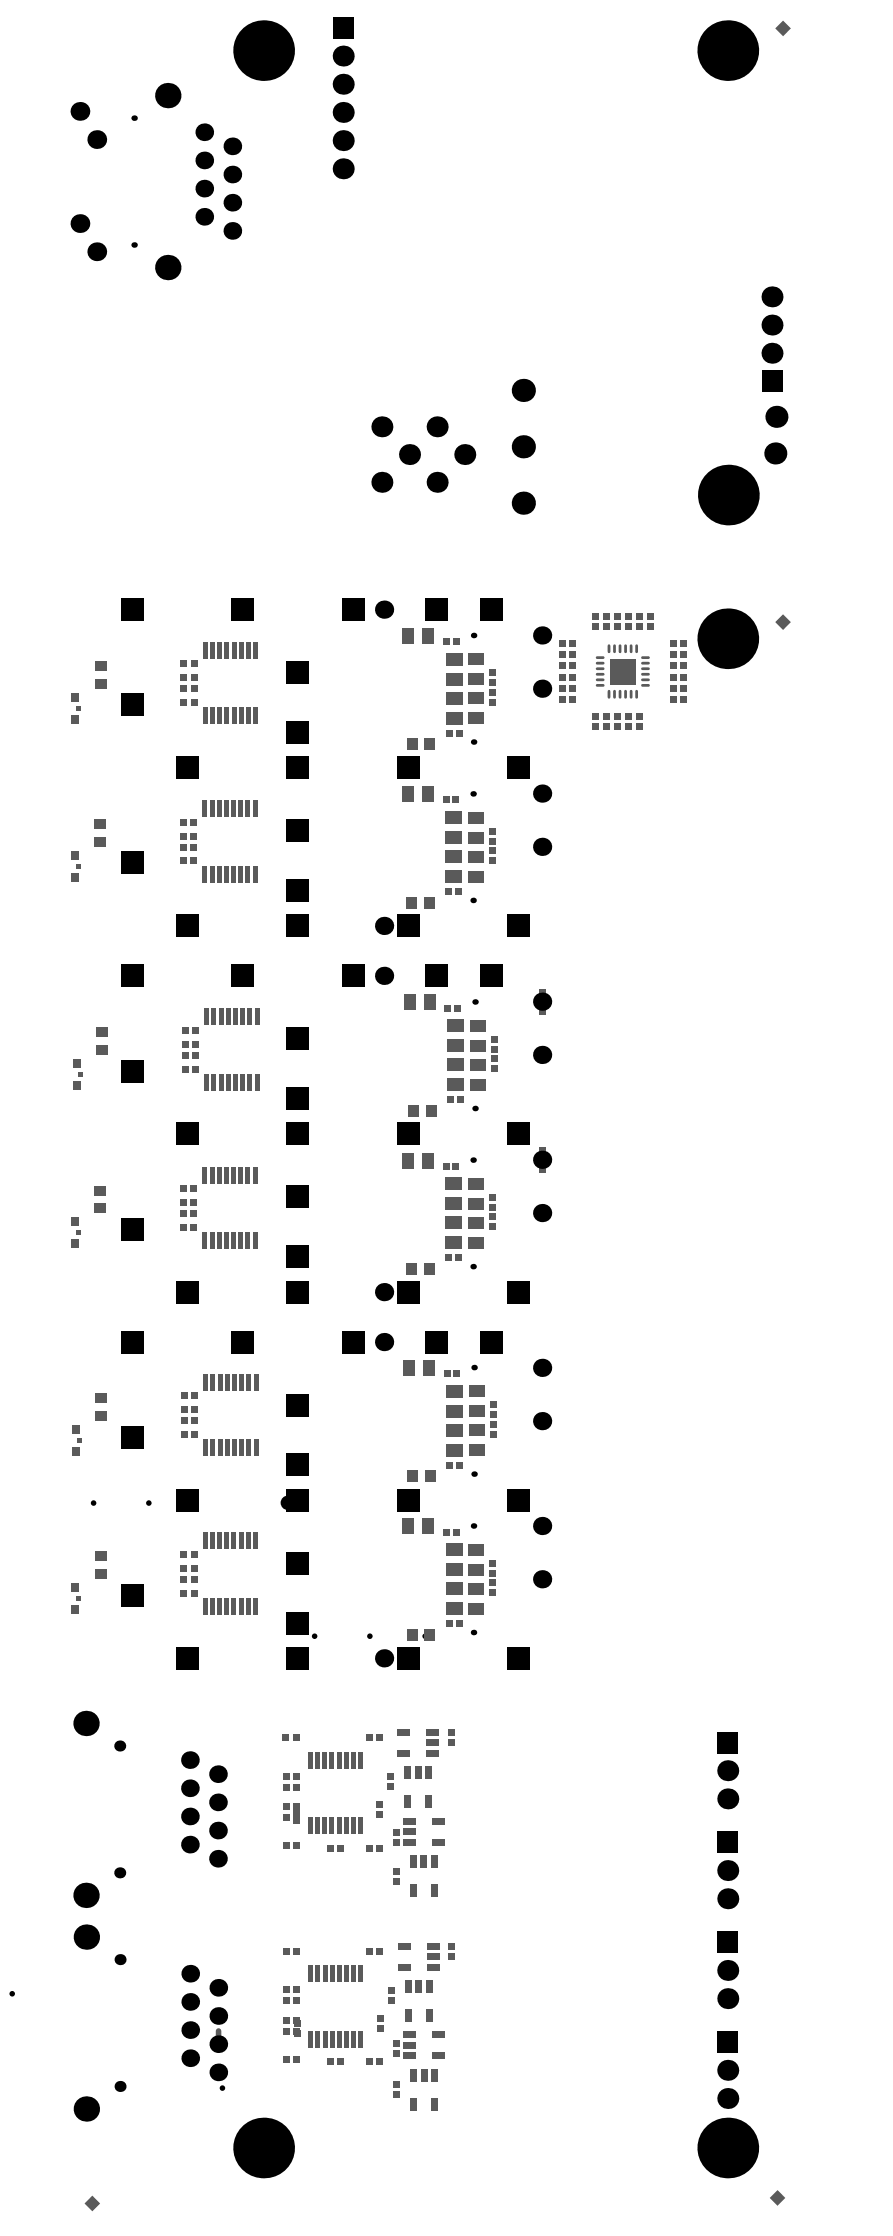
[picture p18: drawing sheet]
<svg xmlns="http://www.w3.org/2000/svg" width="268mm" height="671mm" viewBox="0 0 268 671" stroke-linecap="round" stroke-linejoin="round" font-family="sans-serif">
<g fill="#5a5a5a">
<path d="M161.6 344h2v7.7h-2z"/>
<path d="M161.6 296.6h2v7.7h-2z"/>
</g>
<path d="M65.5 609.1v2.5" fill="none" stroke="#5a5a5a" stroke-width="1.7"/>
<g fill="#000">
<circle cx="79" cy="15.2" r="9.1"/>
<circle cx="102.9" cy="16.8" r="3.1"/>
<circle cx="218.2" cy="15.2" r="9.1"/>
<circle cx="24" cy="33.4" r="2.81"/>
<circle cx="40.2" cy="35.4" r=".83"/>
<circle cx="50.3" cy="28.7" r="3.8"/>
<circle cx="61.3" cy="39.7" r="2.65"/>
<circle cx="102.9" cy="25.3" r="3.1"/>
<circle cx="102.9" cy="33.7" r="3.1"/>
<circle cx="29" cy="41.9" r="2.81"/>
<circle cx="61.3" cy="48.1" r="2.65"/>
<circle cx="61.3" cy="56.6" r="2.65"/>
<circle cx="69.7" cy="43.9" r="2.65"/>
<circle cx="69.7" cy="52.3" r="2.65"/>
<circle cx="102.9" cy="50.6" r="3.1"/>
<circle cx="102.9" cy="42.2" r="3.1"/>
<circle cx="24" cy="67.1" r="2.81"/>
<circle cx="29" cy="75.5" r="2.81"/>
<circle cx="40.2" cy="73.5" r=".83"/>
<circle cx="61.3" cy="65" r="2.65"/>
<circle cx="69.7" cy="69.3" r="2.65"/>
<circle cx="69.7" cy="60.8" r="2.65"/>
<circle cx="50.3" cy="80.2" r="3.8"/>
<circle cx="231.5" cy="97.5" r="3.1"/>
<circle cx="231.5" cy="89" r="3.1"/>
<circle cx="156.9" cy="117.1" r="3.5"/>
<circle cx="231.5" cy="105.9" r="3.1"/>
<circle cx="114.5" cy="128" r="3.1"/>
<circle cx="122.8" cy="136.3" r="3.1"/>
<circle cx="131.1" cy="128" r="3.1"/>
<circle cx="139.4" cy="136.3" r="3.1"/>
<circle cx="156.9" cy="134" r="3.5"/>
<circle cx="232.5" cy="136" r="3.3"/>
<circle cx="232.8" cy="125" r="3.3"/>
<circle cx="114.5" cy="144.7" r="3.1"/>
<circle cx="131.1" cy="144.7" r="3.1"/>
<circle cx="156.9" cy="150.9" r="3.5"/>
<circle cx="218.4" cy="148.5" r="9.1"/>
<circle cx="115.2" cy="182.8" r="2.73"/>
<circle cx="142" cy="190.6" r=".83"/>
<circle cx="162.6" cy="190.6" r="2.73"/>
<circle cx="184.8" cy="199.4" r="1.1"/>
<circle cx="188.7" cy="199.4" r="1.1"/>
<circle cx="218.2" cy="191.6" r="9.1"/>
<circle cx="162.6" cy="206.6" r="2.73"/>
<circle cx="184.8" cy="203.4" r="1.1"/>
<circle cx="188.7" cy="203.4" r="1.1"/>
<circle cx="141.9" cy="238.1" r=".83"/>
<circle cx="142" cy="222.6" r=".83"/>
<circle cx="162.6" cy="238" r="2.73"/>
<circle cx="162.6" cy="254" r="2.73"/>
<circle cx="115.2" cy="277.7" r="2.73"/>
<circle cx="141.9" cy="270.1" r=".83"/>
<circle cx="115.2" cy="292.7" r="2.73"/>
<circle cx="142.4" cy="300.5" r=".83"/>
<circle cx="162.6" cy="316.4" r="2.73"/>
<circle cx="162.6" cy="300.4" r="2.73"/>
<circle cx="142.4" cy="332.5" r=".83"/>
<circle cx="141.9" cy="347.9" r=".83"/>
<circle cx="162.6" cy="347.8" r="2.73"/>
<circle cx="141.9" cy="379.9" r=".83"/>
<circle cx="162.6" cy="363.8" r="2.73"/>
<circle cx="115.2" cy="387.5" r="2.73"/>
<circle cx="115.2" cy="402.5" r="2.73"/>
<circle cx="142.2" cy="410.2" r=".83"/>
<circle cx="162.6" cy="410.3" r="2.73"/>
<circle cx="162.6" cy="426.2" r="2.73"/>
<circle cx="28.1" cy="450.8" r=".83"/>
<circle cx="44.6" cy="450.8" r=".83"/>
<circle cx="86.3" cy="450.7" r="2.16"/>
<circle cx="142" cy="457.7" r=".83"/>
<circle cx="142.2" cy="442.1" r=".83"/>
<circle cx="162.6" cy="457.7" r="2.73"/>
<circle cx="162.6" cy="473.7" r="2.73"/>
<circle cx="94.3" cy="490.7" r=".83"/>
<circle cx="110.9" cy="490.7" r=".83"/>
<circle cx="115.2" cy="497.4" r="2.73"/>
<circle cx="127.5" cy="490.7" r=".83"/>
<circle cx="142" cy="489.6" r=".83"/>
<circle cx="25.8" cy="516.9" r="3.8"/>
<circle cx="35.9" cy="523.7" r="1.66"/>
<circle cx="56.9" cy="527.9" r="2.65"/>
<circle cx="56.9" cy="536.3" r="2.65"/>
<circle cx="65.4" cy="532.1" r="2.65"/>
<circle cx="218.2" cy="531.1" r="3.1"/>
<circle cx="218.2" cy="539.5" r="3.1"/>
<circle cx="56.9" cy="553.2" r="2.65"/>
<circle cx="56.9" cy="544.8" r="2.65"/>
<circle cx="65.4" cy="557.5" r="2.65"/>
<circle cx="65.4" cy="540.6" r="2.65"/>
<circle cx="65.4" cy="549" r="2.65"/>
<circle cx="25.8" cy="568.5" r="3.8"/>
<circle cx="35.9" cy="561.7" r="1.66"/>
<circle cx="218.2" cy="561" r="3.1"/>
<circle cx="218.2" cy="569.5" r="3.1"/>
<circle cx="3.7" cy="598" r=".83"/>
<circle cx="25.9" cy="581" r="3.8"/>
<circle cx="36" cy="587.7" r="1.66"/>
<circle cx="57" cy="592" r="2.65"/>
<circle cx="65.5" cy="596.2" r="2.65"/>
<circle cx="218.2" cy="591" r="3.1"/>
<circle cx="218.2" cy="599.4" r="3.1"/>
<circle cx="57" cy="608.9" r="2.65"/>
<circle cx="57" cy="617.3" r="2.65"/>
<circle cx="57" cy="600.4" r="2.65"/>
<circle cx="65.5" cy="613.1" r="2.65"/>
<circle cx="65.5" cy="604.6" r="2.65"/>
<circle cx="65.5" cy="611.6" r=".83"/>
<circle cx="25.9" cy="632.5" r="3.8"/>
<circle cx="36" cy="625.8" r="1.66"/>
<circle cx="65.5" cy="621.6" r="2.65"/>
<circle cx="66.7" cy="626.3" r=".83"/>
<circle cx="218.2" cy="620.9" r="3.1"/>
<circle cx="218.2" cy="629.4" r="3.1"/>
<circle cx="79" cy="644.2" r="9.1"/>
<circle cx="218.2" cy="644.2" r="9.1"/>
</g>
<g fill="#000">
<path d="M99.8 5.2h6.3v6.3h-6.3z" fill-rule="evenodd"/>
<path d="M228.3 111.2h6.3v6.4h-6.3z" fill-rule="evenodd"/>
<path d="M36.3 179.5h6.6v6.7h-6.6z" fill-rule="evenodd"/>
<path d="M69.4 179.5h6.7v6.7h-6.7z" fill-rule="evenodd"/>
<path d="M102.6 179.5h6.6v6.7h-6.6z" fill-rule="evenodd"/>
<path d="M127.4 179.5h6.7v6.7h-6.7z" fill-rule="evenodd"/>
<path d="M144 179.5h6.6v6.7h-6.6z" fill-rule="evenodd"/>
<path d="M86 198.4h6.6v6.7h-6.6z" fill-rule="evenodd"/>
<path d="M36.3 208.1h6.6v6.6h-6.6z" fill-rule="evenodd"/>
<path d="M86 216.4h6.6v6.6h-6.6z" fill-rule="evenodd"/>
<path d="M52.9 226.9h6.6v6.7h-6.6z" fill-rule="evenodd"/>
<path d="M86 226.9h6.6v6.7h-6.6z" fill-rule="evenodd"/>
<path d="M119.1 226.9h6.7v6.7h-6.7z" fill-rule="evenodd"/>
<path d="M152.3 226.9h6.6v6.7h-6.6z" fill-rule="evenodd"/>
<path d="M36.3 255.5h6.6v6.6h-6.6z" fill-rule="evenodd"/>
<path d="M86 245.8h6.6v6.7h-6.6z" fill-rule="evenodd"/>
<path d="M52.9 274.4h6.6v6.6h-6.6z" fill-rule="evenodd"/>
<path d="M86 263.8h6.6v6.7h-6.6z" fill-rule="evenodd"/>
<path d="M86 274.4h6.6v6.6h-6.6z" fill-rule="evenodd"/>
<path d="M119.1 274.4h6.7v6.6h-6.7z" fill-rule="evenodd"/>
<path d="M152.3 274.4h6.6v6.6h-6.6z" fill-rule="evenodd"/>
<path d="M36.3 289.4h6.6v6.6h-6.6z" fill-rule="evenodd"/>
<path d="M69.4 289.4h6.7v6.6h-6.7z" fill-rule="evenodd"/>
<path d="M102.6 289.4h6.6v6.6h-6.6z" fill-rule="evenodd"/>
<path d="M127.4 289.4h6.7v6.6h-6.7z" fill-rule="evenodd"/>
<path d="M144 289.4h6.6v6.6h-6.6z" fill-rule="evenodd"/>
<path d="M36.3 317.9h6.6v6.7h-6.6z" fill-rule="evenodd"/>
<path d="M86 308.2h6.6v6.7h-6.6z" fill-rule="evenodd"/>
<path d="M52.9 336.8h6.6v6.6h-6.6z" fill-rule="evenodd"/>
<path d="M86 336.8h6.6v6.6h-6.6z" fill-rule="evenodd"/>
<path d="M86 326.2h6.6v6.7h-6.6z" fill-rule="evenodd"/>
<path d="M119.1 336.8h6.7v6.6h-6.7z" fill-rule="evenodd"/>
<path d="M152.3 336.8h6.6v6.6h-6.6z" fill-rule="evenodd"/>
<path d="M86 355.7h6.6v6.6h-6.6z" fill-rule="evenodd"/>
<path d="M36.3 365.3h6.6v6.7h-6.6z" fill-rule="evenodd"/>
<path d="M86 373.6h6.6v6.7h-6.6z" fill-rule="evenodd"/>
<path d="M36.3 399.2h6.6v6.6h-6.6z" fill-rule="evenodd"/>
<path d="M52.9 384.2h6.6v6.7h-6.6z" fill-rule="evenodd"/>
<path d="M69.4 399.2h6.7v6.6h-6.7z" fill-rule="evenodd"/>
<path d="M86 384.2h6.6v6.7h-6.6z" fill-rule="evenodd"/>
<path d="M102.6 399.2h6.6v6.6h-6.6z" fill-rule="evenodd"/>
<path d="M119.1 384.2h6.7v6.7h-6.7z" fill-rule="evenodd"/>
<path d="M127.4 399.2h6.7v6.6h-6.7z" fill-rule="evenodd"/>
<path d="M144 399.2h6.6v6.6h-6.6z" fill-rule="evenodd"/>
<path d="M152.3 384.2h6.6v6.7h-6.6z" fill-rule="evenodd"/>
<path d="M86 418.1h6.6v6.6h-6.6z" fill-rule="evenodd"/>
<path d="M36.3 427.7h6.6v6.7h-6.6z" fill-rule="evenodd"/>
<path d="M86 436h6.6v6.7h-6.6z" fill-rule="evenodd"/>
<path d="M52.9 446.6h6.6v6.7h-6.6z" fill-rule="evenodd"/>
<path d="M86 446.6h6.6v6.7h-6.6z" fill-rule="evenodd"/>
<path d="M119.1 446.6h6.7v6.7h-6.7z" fill-rule="evenodd"/>
<path d="M152.3 446.6h6.6v6.7h-6.6z" fill-rule="evenodd"/>
<path d="M36.3 475.2h6.6v6.6h-6.6z" fill-rule="evenodd"/>
<path d="M86 465.5h6.6v6.7h-6.6z" fill-rule="evenodd"/>
<path d="M52.9 494h6.6v6.7h-6.6z" fill-rule="evenodd"/>
<path d="M86 483.5h6.6v6.6h-6.6z" fill-rule="evenodd"/>
<path d="M86 494h6.6v6.7h-6.6z" fill-rule="evenodd"/>
<path d="M119.1 494h6.7v6.7h-6.7z" fill-rule="evenodd"/>
<path d="M152.3 494h6.6v6.7h-6.6z" fill-rule="evenodd"/>
<path d="M215.1 519.5h6.3v6.3h-6.3z" fill-rule="evenodd"/>
<path d="M215.1 549.4h6.3v6.3h-6.3z" fill-rule="evenodd"/>
<path d="M215.1 579.4h6.3v6.3h-6.3z" fill-rule="evenodd"/>
<path d="M215.1 609.3h6.3v6.3h-6.3z" fill-rule="evenodd"/>
</g>
<g fill="#5a5a5a">
<path d="M21.3 481.5h2.3v2.6h-2.3z" fill-rule="evenodd"/>
<path d="M21.3 474.8h2.3v2.7h-2.3z" fill-rule="evenodd"/>
<path d="M21.5 434h2.3v2.6h-2.3z" fill-rule="evenodd"/>
<path d="M21.5 427.3h2.3v2.7h-2.3z" fill-rule="evenodd"/>
<path d="M22.9 369.1h1.3v1.3h-1.3z" fill-rule="evenodd"/>
<path d="M23.4 321.6h1.4v1.4h-1.4z" fill-rule="evenodd"/>
<path d="M22.9 259.2h1.3v1.4h-1.3z" fill-rule="evenodd"/>
<path d="M23 211.7h1.3v1.4h-1.3z" fill-rule="evenodd"/>
<path d="M28.4 360.9h3.3v3h-3.3z" fill-rule="evenodd"/>
<path d="M28.9 313.5h3.4v3h-3.4z" fill-rule="evenodd"/>
<path d="M28.4 251.1h3.3v3h-3.3z" fill-rule="evenodd"/>
<path d="M28.4 245.7h3.3v3h-3.3z" fill-rule="evenodd"/>
<path d="M28.5 203.6h3.3v3h-3.3z" fill-rule="evenodd"/>
<path d="M28.5 198.2h3.3v3h-3.3z" fill-rule="evenodd"/>
<path d="M54.1 476.8h2v2h-2z" fill-rule="evenodd"/>
<path d="M57.3 476.8h1.9v2h-1.9z" fill-rule="evenodd"/>
<path d="M54.1 469.3h2v2h-2z" fill-rule="evenodd"/>
<path d="M57.3 469.3h1.9v2h-1.9z" fill-rule="evenodd"/>
<path d="M54.3 429.3h1.9v2h-1.9z" fill-rule="evenodd"/>
<path d="M57.4 429.3h1.9v2h-1.9z" fill-rule="evenodd"/>
<path d="M54.3 421.8h1.9v2h-1.9z" fill-rule="evenodd"/>
<path d="M57.4 421.8h1.9v2h-1.9z" fill-rule="evenodd"/>
<path d="M54 367h1.9v2.1h-1.9z" fill-rule="evenodd"/>
<path d="M57.1 367h2v2.1h-2z" fill-rule="evenodd"/>
<path d="M54 359.5h1.9v2.1h-1.9z" fill-rule="evenodd"/>
<path d="M57.1 359.5h2v2.1h-2z" fill-rule="evenodd"/>
<path d="M54 355.4h1.9v2h-1.9z" fill-rule="evenodd"/>
<path d="M57.1 355.4h2v2h-2z" fill-rule="evenodd"/>
<path d="M54.6 319.6h1.9v2.1h-1.9z" fill-rule="evenodd"/>
<path d="M57.7 319.6h1.9v2.1h-1.9z" fill-rule="evenodd"/>
<path d="M54.6 312.1h1.9v2.1h-1.9z" fill-rule="evenodd"/>
<path d="M57.7 312.1h1.9v2.1h-1.9z" fill-rule="evenodd"/>
<path d="M57.7 315.4h1.9v2.1h-1.9z" fill-rule="evenodd"/>
<path d="M54.6 315.4h1.9v2.1h-1.9z" fill-rule="evenodd"/>
<path d="M54.6 308h1.9v2h-1.9z" fill-rule="evenodd"/>
<path d="M57.7 308h1.9v2h-1.9z" fill-rule="evenodd"/>
<path d="M54 257.2h1.9v2.1h-1.9z" fill-rule="evenodd"/>
<path d="M57.1 257.2h2v2.1h-2z" fill-rule="evenodd"/>
<path d="M57.1 253h2v2.1h-2z" fill-rule="evenodd"/>
<path d="M54 253h1.9v2.1h-1.9z" fill-rule="evenodd"/>
<path d="M54 245.5h1.9v2.1h-1.9z" fill-rule="evenodd"/>
<path d="M57.1 245.5h2v2.1h-2z" fill-rule="evenodd"/>
<path d="M54.2 209.7h1.9v2.1h-1.9z" fill-rule="evenodd"/>
<path d="M57.3 209.7h1.9v2.1h-1.9z" fill-rule="evenodd"/>
<path d="M57.3 205.5h1.9v2.1h-1.9z" fill-rule="evenodd"/>
<path d="M54.2 205.5h1.9v2.1h-1.9z" fill-rule="evenodd"/>
<path d="M54.2 198h1.9v2.1h-1.9z" fill-rule="evenodd"/>
<path d="M57.3 198h1.9v2.1h-1.9z" fill-rule="evenodd"/>
<path d="M84.8 584.1h1.9v2.1h-1.9z" fill-rule="evenodd"/>
<path d="M84.8 544.2h1.9v2.1h-1.9z" fill-rule="evenodd"/>
<path d="M84.8 535h1.9v2.1h-1.9z" fill-rule="evenodd"/>
<path d="M84.8 531.7h1.9v2.1h-1.9z" fill-rule="evenodd"/>
<path d="M88 616.6h2v2h-2z" fill-rule="evenodd"/>
<path d="M88.1 608.9h2v2.1h-2z" fill-rule="evenodd"/>
<path d="M88.1 605.9h2v2.1h-2z" fill-rule="evenodd"/>
<path d="M88 604.9h2v2.1h-2z" fill-rule="evenodd"/>
<path d="M88 595.8h2v2h-2z" fill-rule="evenodd"/>
<path d="M88 599.1h2v2.1h-2z" fill-rule="evenodd"/>
<path d="M87.9 584.1h2v2.1h-2z" fill-rule="evenodd"/>
<path d="M88 544.9h2v2h-2z" fill-rule="evenodd"/>
<path d="M88 541.9h2v2h-2z" fill-rule="evenodd"/>
<path d="M87.9 544.2h2v2.1h-2z" fill-rule="evenodd"/>
<path d="M87.9 535h2v2.1h-2z" fill-rule="evenodd"/>
<path d="M87.9 531.7h2v2.1h-2z" fill-rule="evenodd"/>
<path d="M98.2 617.4h2v2.1h-2z" fill-rule="evenodd"/>
<path d="M96.7 609.2h1.5v4.8h-1.5z" fill-rule="evenodd"/>
<path d="M94.6 609.2h1.4v4.8h-1.4z" fill-rule="evenodd"/>
<path d="M96.7 589.6h1.5v4.8h-1.5z" fill-rule="evenodd"/>
<path d="M94.6 589.6h1.4v4.8h-1.4z" fill-rule="evenodd"/>
<path d="M101.2 617.4h2v2.1h-2z" fill-rule="evenodd"/>
<path d="M105.3 609.2h1.5v4.8h-1.5z" fill-rule="evenodd"/>
<path d="M103.2 609.2h1.5v4.8h-1.5z" fill-rule="evenodd"/>
<path d="M101 609.2h1.5v4.8h-1.5z" fill-rule="evenodd"/>
<path d="M105.3 589.6h1.5v4.8h-1.5z" fill-rule="evenodd"/>
<path d="M103.2 589.6h1.5v4.8h-1.5z" fill-rule="evenodd"/>
<path d="M101 589.6h1.5v4.8h-1.5z" fill-rule="evenodd"/>
<path d="M109.8 617.4h2v2.1h-2z" fill-rule="evenodd"/>
<path d="M107.5 609.2h1.5v4.8h-1.5z" fill-rule="evenodd"/>
<path d="M107.5 589.6h1.5v4.8h-1.5z" fill-rule="evenodd"/>
<path d="M109.8 584.1h2v2.1h-2z" fill-rule="evenodd"/>
<path d="M117.9 624.2h2v2.1h-2z" fill-rule="evenodd"/>
<path d="M117.8 611.8h2v2h-2z" fill-rule="evenodd"/>
<path d="M116.2 595.9h2.1v2.1h-2.1z" fill-rule="evenodd"/>
<path d="M116.2 598.9h2.1v2.1h-2.1z" fill-rule="evenodd"/>
<path d="M117.8 563.2h2v2h-2z" fill-rule="evenodd"/>
<path d="M117.8 551.5h2v2.1h-2z" fill-rule="evenodd"/>
<path d="M117.8 548.5h2v2.1h-2z" fill-rule="evenodd"/>
<path d="M116.1 534.9h2.1v2h-2.1z" fill-rule="evenodd"/>
<path d="M116.1 531.9h2.1v2h-2.1z" fill-rule="evenodd"/>
<path d="M123.1 629.3h1.9v3.6h-1.9z" fill-rule="evenodd"/>
<path d="M121.1 615.6h3.6v2h-3.6z" fill-rule="evenodd"/>
<path d="M121.1 612.5h3.6v1.9h-3.6z" fill-rule="evenodd"/>
<path d="M121.1 609.3h3.6v2h-3.6z" fill-rule="evenodd"/>
<path d="M121.4 602.6h2v3.7h-2z" fill-rule="evenodd"/>
<path d="M123 556.5h1.9v3.7h-1.9z" fill-rule="evenodd"/>
<path d="M121 551.5h3.6v2h-3.6z" fill-rule="evenodd"/>
<path d="M121 548.4h3.6v2h-3.6z" fill-rule="evenodd"/>
<path d="M121 545.2h3.6v2h-3.6z" fill-rule="evenodd"/>
<path d="M121.3 529.9h2v3.7h-2z" fill-rule="evenodd"/>
<path d="M124.4 529.9h2v3.7h-2z" fill-rule="evenodd"/>
<path d="M122 488.6h3.2v3.3h-3.2z" fill-rule="evenodd"/>
<path d="M122.2 441.1h3.1v3.3h-3.1z" fill-rule="evenodd"/>
<path d="M121.9 378.9h3.1v3.3h-3.1z" fill-rule="evenodd"/>
<path d="M122.5 331.5h3.1v3.3h-3.1z" fill-rule="evenodd"/>
<path d="M121.2 298.3h3.4v4.7h-3.4z" fill-rule="evenodd"/>
<path d="M129.4 629.3h1.9v3.6h-1.9z" fill-rule="evenodd"/>
<path d="M129.7 615.6h3.6v2h-3.6z" fill-rule="evenodd"/>
<path d="M129.7 609.3h3.6v2h-3.6z" fill-rule="evenodd"/>
<path d="M127.7 602.6h2v3.7h-2z" fill-rule="evenodd"/>
<path d="M128 589h3.7v2h-3.7z" fill-rule="evenodd"/>
<path d="M128 582.7h3.7v2h-3.7z" fill-rule="evenodd"/>
<path d="M128 585.8h3.7v2h-3.7z" fill-rule="evenodd"/>
<path d="M129.3 556.5h1.9v3.7h-1.9z" fill-rule="evenodd"/>
<path d="M129.6 551.5h3.6v2h-3.6z" fill-rule="evenodd"/>
<path d="M129.6 545.2h3.6v2h-3.6z" fill-rule="evenodd"/>
<path d="M127.6 529.9h2v3.7h-2z" fill-rule="evenodd"/>
<path d="M127.9 521.8h3.7v2h-3.7z" fill-rule="evenodd"/>
<path d="M127.9 524.9h3.7v2h-3.7z" fill-rule="evenodd"/>
<path d="M127.8 331.5h3.1v3.3h-3.1z" fill-rule="evenodd"/>
<path d="M134.5 582.6h2v2.1h-2z" fill-rule="evenodd"/>
<path d="M134.5 585.6h2v2.1h-2z" fill-rule="evenodd"/>
<path d="M134.4 521.6h2v2h-2z" fill-rule="evenodd"/>
<path d="M136.5 376.2h2.1v2.1h-2.1z" fill-rule="evenodd"/>
<path d="M135.7 348.7h2.1v2.1h-2.1z" fill-rule="evenodd"/>
<path d="M137.1 328.8h2.1v2h-2.1z" fill-rule="evenodd"/>
<path d="M136.3 301.3h2v2.1h-2z" fill-rule="evenodd"/>
<path d="M136.5 266.4h2.1v2h-2.1z" fill-rule="evenodd"/>
<path d="M135.7 238.9h2.1v2.1h-2.1z" fill-rule="evenodd"/>
<path d="M136.7 218.8h2v2.1h-2z" fill-rule="evenodd"/>
<path d="M135.8 191.4h2.1v2h-2.1z" fill-rule="evenodd"/>
<path d="M170.7 205.4h2v2h-2z" fill-rule="evenodd"/>
<path d="M170.7 198.7h2v2h-2z" fill-rule="evenodd"/>
<path d="M170.7 192.1h2v2h-2z" fill-rule="evenodd"/>
<path d="M177.5 216.9h2v2h-2z" fill-rule="evenodd"/>
<path d="M177.5 213.9h2v2h-2z" fill-rule="evenodd"/>
<path d="M177.5 183.9h2v2h-2z" fill-rule="evenodd"/>
<path d="M177.5 186.9h2v2h-2z" fill-rule="evenodd"/>
<path d="M184.1 216.9h2v2h-2z" fill-rule="evenodd"/>
<path d="M184.1 213.9h2v2h-2z" fill-rule="evenodd"/>
<path d="M184.1 186.9h2v2.1h-2z" fill-rule="evenodd"/>
<path d="M184.1 183.9h2v2.1h-2z" fill-rule="evenodd"/>
<path d="M190.7 216.9h2v2h-2z" fill-rule="evenodd"/>
<path d="M190.7 213.9h2v2h-2z" fill-rule="evenodd"/>
<path d="M190.7 186.9h2v2h-2z" fill-rule="evenodd"/>
<path d="M190.7 183.9h2v2h-2z" fill-rule="evenodd"/>
<path d="M203.8 205.4h2v2h-2z" fill-rule="evenodd"/>
<path d="M203.8 198.7h2v2h-2z" fill-rule="evenodd"/>
<path d="M203.8 192.1h2v2h-2z" fill-rule="evenodd"/>
<path d="M23 478.8h1.3v1.3h-1.3z" fill-rule="evenodd"/>
<path d="M23.2 431.3h1.3v1.3h-1.3z" fill-rule="evenodd"/>
<path d="M21.2 371.7h2.3v2.7h-2.3z" fill-rule="evenodd"/>
<path d="M21.2 365.1h2.3v2.6h-2.3z" fill-rule="evenodd"/>
<path d="M21.8 324.3h2.3v2.7h-2.3z" fill-rule="evenodd"/>
<path d="M21.8 317.6h2.3v2.7h-2.3z" fill-rule="evenodd"/>
<path d="M21.2 261.9h2.3v2.7h-2.3z" fill-rule="evenodd"/>
<path d="M21.2 255.2h2.3v2.7h-2.3z" fill-rule="evenodd"/>
<path d="M21.4 214.4h2.3v2.6h-2.3z" fill-rule="evenodd"/>
<path d="M21.4 207.7h2.3v2.7h-2.3z" fill-rule="evenodd"/>
<path d="M28.5 470.6h3.3v3h-3.3z" fill-rule="evenodd"/>
<path d="M28.5 465.3h3.3v3h-3.3z" fill-rule="evenodd"/>
<path d="M28.7 423.1h3.3v3h-3.3z" fill-rule="evenodd"/>
<path d="M28.7 417.8h3.3v3h-3.3z" fill-rule="evenodd"/>
<path d="M28.4 355.6h3.3v3h-3.3z" fill-rule="evenodd"/>
<path d="M28.9 308.2h3.4v3h-3.4z" fill-rule="evenodd"/>
<path d="M57.3 472.6h1.9v2.1h-1.9z" fill-rule="evenodd"/>
<path d="M54.1 472.6h2v2.1h-2z" fill-rule="evenodd"/>
<path d="M54.1 465.1h2v2.1h-2z" fill-rule="evenodd"/>
<path d="M57.3 465.1h1.9v2.1h-1.9z" fill-rule="evenodd"/>
<path d="M57.4 425.1h1.9v2.1h-1.9z" fill-rule="evenodd"/>
<path d="M54.3 425.1h1.9v2.1h-1.9z" fill-rule="evenodd"/>
<path d="M54.3 417.6h1.9v2.1h-1.9z" fill-rule="evenodd"/>
<path d="M57.4 417.6h1.9v2.1h-1.9z" fill-rule="evenodd"/>
<path d="M57.1 362.9h2v2h-2z" fill-rule="evenodd"/>
<path d="M54 362.9h1.9v2h-1.9z" fill-rule="evenodd"/>
<path d="M54 249.7h1.9v2.1h-1.9z" fill-rule="evenodd"/>
<path d="M57.1 249.7h2v2.1h-2z" fill-rule="evenodd"/>
<path d="M54.2 202.2h1.9v2.1h-1.9z" fill-rule="evenodd"/>
<path d="M57.3 202.2h1.9v2.1h-1.9z" fill-rule="evenodd"/>
<path d="M60.8 479.3h1.5v5h-1.5z" fill-rule="evenodd"/>
<path d="M63 479.3h1.4v5h-1.4z" fill-rule="evenodd"/>
<path d="M60.8 459.7h1.5v5h-1.5z" fill-rule="evenodd"/>
<path d="M63 459.7h1.4v5h-1.4z" fill-rule="evenodd"/>
<path d="M61 431.8h1.5v5h-1.5z" fill-rule="evenodd"/>
<path d="M63.1 431.8h1.5v5h-1.5z" fill-rule="evenodd"/>
<path d="M65 369.6h1.5v5h-1.5z" fill-rule="evenodd"/>
<path d="M60.7 369.6h1.5v5h-1.5z" fill-rule="evenodd"/>
<path d="M62.8 369.6h1.5v5h-1.5z" fill-rule="evenodd"/>
<path d="M65 349.9h1.5v5h-1.5z" fill-rule="evenodd"/>
<path d="M60.7 349.9h1.5v5h-1.5z" fill-rule="evenodd"/>
<path d="M62.8 349.9h1.5v5h-1.5z" fill-rule="evenodd"/>
<path d="M61.3 322.1h1.4v5h-1.4z" fill-rule="evenodd"/>
<path d="M63.4 322.1h1.5v5h-1.5z" fill-rule="evenodd"/>
<path d="M65 259.7h1.5v5h-1.5z" fill-rule="evenodd"/>
<path d="M60.7 259.7h1.5v5h-1.5z" fill-rule="evenodd"/>
<path d="M62.8 259.7h1.5v5h-1.5z" fill-rule="evenodd"/>
<path d="M65 240.1h1.5v5h-1.5z" fill-rule="evenodd"/>
<path d="M60.7 240.1h1.5v5h-1.5z" fill-rule="evenodd"/>
<path d="M62.8 240.1h1.5v5h-1.5z" fill-rule="evenodd"/>
<path d="M60.8 212.2h1.5v5h-1.5z" fill-rule="evenodd"/>
<path d="M63 212.2h1.5v5h-1.5z" fill-rule="evenodd"/>
<path d="M60.8 192.6h1.5v5h-1.5z" fill-rule="evenodd"/>
<path d="M63 192.6h1.5v5h-1.5z" fill-rule="evenodd"/>
<path d="M69.4 479.3h1.5v5h-1.5z" fill-rule="evenodd"/>
<path d="M67.3 479.3h1.4v5h-1.4z" fill-rule="evenodd"/>
<path d="M71.6 479.3h1.5v5h-1.5z" fill-rule="evenodd"/>
<path d="M71.6 459.7h1.5v5h-1.5z" fill-rule="evenodd"/>
<path d="M69.4 459.7h1.5v5h-1.5z" fill-rule="evenodd"/>
<path d="M67.3 459.7h1.4v5h-1.4z" fill-rule="evenodd"/>
<path d="M69.6 431.8h1.5v5h-1.5z" fill-rule="evenodd"/>
<path d="M67.4 431.8h1.5v5h-1.5z" fill-rule="evenodd"/>
<path d="M71.7 431.8h1.5v5h-1.5z" fill-rule="evenodd"/>
<path d="M69.3 369.6h1.5v5h-1.5z" fill-rule="evenodd"/>
<path d="M67.1 369.6h1.5v5h-1.5z" fill-rule="evenodd"/>
<path d="M71.4 369.6h1.5v5h-1.5z" fill-rule="evenodd"/>
<path d="M71.4 349.9h1.5v5h-1.5z" fill-rule="evenodd"/>
<path d="M69.3 349.9h1.5v5h-1.5z" fill-rule="evenodd"/>
<path d="M67.1 349.9h1.5v5h-1.5z" fill-rule="evenodd"/>
<path d="M69.9 322.1h1.5v5h-1.5z" fill-rule="evenodd"/>
<path d="M67.7 322.1h1.5v5h-1.5z" fill-rule="evenodd"/>
<path d="M69.3 259.7h1.5v5h-1.5z" fill-rule="evenodd"/>
<path d="M67.1 259.7h1.5v5h-1.5z" fill-rule="evenodd"/>
<path d="M71.4 259.7h1.5v5h-1.5z" fill-rule="evenodd"/>
<path d="M71.4 240.1h1.5v5h-1.5z" fill-rule="evenodd"/>
<path d="M69.3 240.1h1.5v5h-1.5z" fill-rule="evenodd"/>
<path d="M67.1 240.1h1.5v5h-1.5z" fill-rule="evenodd"/>
<path d="M69.4 212.2h1.5v5h-1.5z" fill-rule="evenodd"/>
<path d="M67.3 212.2h1.5v5h-1.5z" fill-rule="evenodd"/>
<path d="M71.6 212.2h1.5v5h-1.5z" fill-rule="evenodd"/>
<path d="M71.6 192.6h1.5v5h-1.5z" fill-rule="evenodd"/>
<path d="M69.4 192.6h1.5v5h-1.5z" fill-rule="evenodd"/>
<path d="M67.3 192.6h1.5v5h-1.5z" fill-rule="evenodd"/>
<path d="M75.9 479.3h1.5v5h-1.5z" fill-rule="evenodd"/>
<path d="M73.7 479.3h1.5v5h-1.5z" fill-rule="evenodd"/>
<path d="M73.7 459.7h1.5v5h-1.5z" fill-rule="evenodd"/>
<path d="M75.9 459.7h1.5v5h-1.5z" fill-rule="evenodd"/>
<path d="M76 431.8h1.5v5h-1.5z" fill-rule="evenodd"/>
<path d="M73.9 431.8h1.5v5h-1.5z" fill-rule="evenodd"/>
<path d="M75.8 369.6h1.4v5h-1.4z" fill-rule="evenodd"/>
<path d="M75.8 349.9h1.4v5h-1.4z" fill-rule="evenodd"/>
<path d="M76.3 322.1h1.5v5h-1.5z" fill-rule="evenodd"/>
<path d="M74.2 322.1h1.5v5h-1.5z" fill-rule="evenodd"/>
<path d="M75.8 259.7h1.4v5h-1.4z" fill-rule="evenodd"/>
<path d="M75.8 240.1h1.4v5h-1.4z" fill-rule="evenodd"/>
<path d="M75.9 212.2h1.5v5h-1.5z" fill-rule="evenodd"/>
<path d="M73.7 212.2h1.5v5h-1.5z" fill-rule="evenodd"/>
<path d="M73.7 192.6h1.5v5h-1.5z" fill-rule="evenodd"/>
<path d="M75.9 192.6h1.5v5h-1.5z" fill-rule="evenodd"/>
<path d="M84.8 552.5h1.9v2.1h-1.9z" fill-rule="evenodd"/>
<path d="M84.8 540.9h1.9v2h-1.9z" fill-rule="evenodd"/>
<path d="M84.7 520.1h1.9v2h-1.9z" fill-rule="evenodd"/>
<path d="M88 608.3h2v2h-2z" fill-rule="evenodd"/>
<path d="M87.9 552.5h2v2.1h-2z" fill-rule="evenodd"/>
<path d="M87.9 540.9h2v2h-2z" fill-rule="evenodd"/>
<path d="M87.8 520.1h2v2h-2z" fill-rule="evenodd"/>
<path d="M98.1 553.3h2v2.1h-2z" fill-rule="evenodd"/>
<path d="M96.6 525.5h1.5v4.8h-1.5z" fill-rule="evenodd"/>
<path d="M94.5 525.5h1.4v4.8h-1.4z" fill-rule="evenodd"/>
<path d="M94.5 545.1h1.4v4.9h-1.4z" fill-rule="evenodd"/>
<path d="M96.6 545.1h1.5v4.9h-1.5z" fill-rule="evenodd"/>
<path d="M101.1 553.3h2v2.1h-2z" fill-rule="evenodd"/>
<path d="M100.9 525.5h1.5v4.8h-1.5z" fill-rule="evenodd"/>
<path d="M103.1 525.5h1.5v4.8h-1.5z" fill-rule="evenodd"/>
<path d="M100.9 545.1h1.5v4.9h-1.5z" fill-rule="evenodd"/>
<path d="M103.1 545.1h1.5v4.9h-1.5z" fill-rule="evenodd"/>
<path d="M105.2 525.5h1.5v4.8h-1.5z" fill-rule="evenodd"/>
<path d="M105.2 545.1h1.5v4.9h-1.5z" fill-rule="evenodd"/>
<path d="M109.7 553.3h2v2.1h-2z" fill-rule="evenodd"/>
<path d="M107.4 525.5h1.5v4.8h-1.5z" fill-rule="evenodd"/>
<path d="M107.4 545.1h1.5v4.9h-1.5z" fill-rule="evenodd"/>
<path d="M109.7 520.1h2v2h-2z" fill-rule="evenodd"/>
<path d="M117.8 614.7h2v2.1h-2z" fill-rule="evenodd"/>
<path d="M117.9 627.2h2v2.1h-2z" fill-rule="evenodd"/>
<path d="M117.8 560.2h2v2h-2z" fill-rule="evenodd"/>
<path d="M123.1 620.6h1.9v3.7h-1.9z" fill-rule="evenodd"/>
<path d="M121.4 594h2v3.6h-2z" fill-rule="evenodd"/>
<path d="M124.5 594h2v3.6h-2z" fill-rule="evenodd"/>
<path d="M123 565.2h1.9v3.6h-1.9z" fill-rule="evenodd"/>
<path d="M121.3 538.6h2v3.6h-2z" fill-rule="evenodd"/>
<path d="M120.9 408h3.4v4.7h-3.4z" fill-rule="evenodd"/>
<path d="M121.9 269h3.1v3.4h-3.1z" fill-rule="evenodd"/>
<path d="M122 221.5h3.2v3.4h-3.2z" fill-rule="evenodd"/>
<path d="M129.4 620.6h1.9v3.7h-1.9z" fill-rule="evenodd"/>
<path d="M127.7 594h2v3.6h-2z" fill-rule="evenodd"/>
<path d="M129.3 565.2h1.9v3.6h-1.9z" fill-rule="evenodd"/>
<path d="M127.6 538.6h2v3.6h-2z" fill-rule="evenodd"/>
<path d="M127.9 518.6h3.7v2h-3.7z" fill-rule="evenodd"/>
<path d="M134.4 518.6h2v2h-2z" fill-rule="evenodd"/>
<path d="M136.6 485.9h2.1v2.1h-2.1z" fill-rule="evenodd"/>
<path d="M135.8 458.5h2.1v2h-2.1z" fill-rule="evenodd"/>
<path d="M136.8 438.4h2.1v2.1h-2.1z" fill-rule="evenodd"/>
<path d="M136 411h2v2h-2z" fill-rule="evenodd"/>
<path d="M170.7 208.7h2v2h-2z" fill-rule="evenodd"/>
<path d="M170.7 202.1h2v2h-2z" fill-rule="evenodd"/>
<path d="M170.7 195.4h2v2h-2z" fill-rule="evenodd"/>
</g>
<path d="M182.6 193.7v1.8M184.3 193.7v1.8M185.9 193.7v1.8M189.2 193.7v1.8M190.9 193.7v1.8M182.6 207.3v1.8M184.3 207.3v1.8M185.9 207.3v1.8M189.2 207.3v1.8M190.9 207.3v1.8" fill="none" stroke="#5a5a5a" stroke-width=".83"/>
<g fill="#5a5a5a">
<path d="M203.8 202.2h2v2h-2z" fill-rule="evenodd"/>
<path d="M203.8 208.7h2v2h-2z" fill-rule="evenodd"/>
<path d="M203.8 195.4h2v2h-2z" fill-rule="evenodd"/>
<path d="M61 412.2h1.5v4.9h-1.5z" fill-rule="evenodd"/>
<path d="M63.1 412.2h1.5v4.9h-1.5z" fill-rule="evenodd"/>
<path d="M61.3 302.5h1.4v5h-1.4z" fill-rule="evenodd"/>
<path d="M63.4 302.5h1.5v5h-1.5z" fill-rule="evenodd"/>
<path d="M71.7 412.2h1.5v4.9h-1.5z" fill-rule="evenodd"/>
<path d="M69.6 412.2h1.5v4.9h-1.5z" fill-rule="evenodd"/>
<path d="M67.4 412.2h1.5v4.9h-1.5z" fill-rule="evenodd"/>
<path d="M69.9 302.5h1.5v5h-1.5z" fill-rule="evenodd"/>
<path d="M67.7 302.5h1.5v5h-1.5z" fill-rule="evenodd"/>
<path d="M73.9 412.2h1.5v4.9h-1.5z" fill-rule="evenodd"/>
<path d="M76 412.2h1.5v4.9h-1.5z" fill-rule="evenodd"/>
<path d="M74.2 302.5h1.5v5h-1.5z" fill-rule="evenodd"/>
<path d="M76.3 302.5h1.5v5h-1.5z" fill-rule="evenodd"/>
<path d="M84.9 616.6h1.9v2h-1.9z" fill-rule="evenodd"/>
<path d="M98.9 609.2h1.5v4.8h-1.5z" fill-rule="evenodd"/>
<path d="M92.4 609.2h1.5v4.8h-1.5z" fill-rule="evenodd"/>
<path d="M84.9 604.9h1.9v2.1h-1.9z" fill-rule="evenodd"/>
<path d="M84.9 595.8h1.9v2h-1.9z" fill-rule="evenodd"/>
<path d="M84.9 599.1h1.9v2.1h-1.9z" fill-rule="evenodd"/>
<path d="M98.9 589.6h1.5v4.8h-1.5z" fill-rule="evenodd"/>
<path d="M92.4 589.6h1.5v4.8h-1.5z" fill-rule="evenodd"/>
<path d="M112.8 617.4h2v2.1h-2z" fill-rule="evenodd"/>
<path d="M112.9 604.3h2.1v2h-2.1z" fill-rule="evenodd"/>
<path d="M119.4 589h3.7v2h-3.7z" fill-rule="evenodd"/>
<path d="M119.4 582.7h3.7v2h-3.7z" fill-rule="evenodd"/>
<path d="M112.8 584.1h2v2.1h-2z" fill-rule="evenodd"/>
<path d="M126.1 556.5h2v3.7h-2z" fill-rule="evenodd"/>
<path d="M112.8 543.2h2.1v2.1h-2.1z" fill-rule="evenodd"/>
<path d="M119.3 524.9h3.7v2h-3.7z" fill-rule="evenodd"/>
<path d="M127.3 488.6h3.2v3.3h-3.2z" fill-rule="evenodd"/>
<path d="M127.5 441.1h3.1v3.3h-3.1z" fill-rule="evenodd"/>
<path d="M127.2 378.9h3.1v3.3h-3.1z" fill-rule="evenodd"/>
<path d="M133.5 376.2h2.1v2.1h-2.1z" fill-rule="evenodd"/>
<path d="M120.6 345.8h3.5v4.6h-3.5z" fill-rule="evenodd"/>
<path d="M126.5 345.8h3.5v4.6h-3.5z" fill-rule="evenodd"/>
<path d="M132.7 348.7h2.1v2.1h-2.1z" fill-rule="evenodd"/>
<path d="M134.1 328.8h2.1v2h-2.1z" fill-rule="evenodd"/>
<path d="M127.1 298.3h3.5v4.7h-3.5z" fill-rule="evenodd"/>
<path d="M133.3 301.3h2.1v2.1h-2.1z" fill-rule="evenodd"/>
<path d="M133.5 266.4h2.1v2h-2.1z" fill-rule="evenodd"/>
<path d="M132.7 238.9h2.1v2.1h-2.1z" fill-rule="evenodd"/>
<path d="M133.7 218.8h2v2.1h-2z" fill-rule="evenodd"/>
<path d="M132.9 191.4h2v2h-2z" fill-rule="evenodd"/>
<path d="M140.5 480.7h4.6v3.5h-4.6z" fill-rule="evenodd"/>
<path d="M140.5 474.7h4.6v3.5h-4.6z" fill-rule="evenodd"/>
<path d="M146.8 473.6h2v2.1h-2z" fill-rule="evenodd"/>
<path d="M146.8 476.6h2v2.1h-2z" fill-rule="evenodd"/>
<path d="M140.5 469.1h4.6v3.5h-4.6z" fill-rule="evenodd"/>
<path d="M146.8 470.8h2v2h-2z" fill-rule="evenodd"/>
<path d="M146.8 467.8h2v2h-2z" fill-rule="evenodd"/>
<path d="M140.7 433.2h4.6v3.5h-4.6z" fill-rule="evenodd"/>
<path d="M140.7 427.2h4.6v3.5h-4.6z" fill-rule="evenodd"/>
<path d="M146.9 426.1h2.1v2.1h-2.1z" fill-rule="evenodd"/>
<path d="M146.9 429.1h2.1v2.1h-2.1z" fill-rule="evenodd"/>
<path d="M140.7 421.6h4.6v3.4h-4.6z" fill-rule="evenodd"/>
<path d="M146.9 423.3h2.1v2h-2.1z" fill-rule="evenodd"/>
<path d="M146.9 420.3h2.1v2h-2.1z" fill-rule="evenodd"/>
<path d="M146.6 366.9h2.1v2h-2.1z" fill-rule="evenodd"/>
<path d="M140.4 359.3h4.6v3.5h-4.6z" fill-rule="evenodd"/>
<path d="M146.6 361h2.1v2.1h-2.1z" fill-rule="evenodd"/>
<path d="M140.4 353.3h4.6v3.5h-4.6z" fill-rule="evenodd"/>
<path d="M147.2 319.4h2.1v2.1h-2.1z" fill-rule="evenodd"/>
<path d="M140.9 311.9h4.7v3.5h-4.7z" fill-rule="evenodd"/>
<path d="M147.2 313.6h2.1v2.1h-2.1z" fill-rule="evenodd"/>
<path d="M141 305.9h4.6v3.5h-4.6z" fill-rule="evenodd"/>
<path d="M146.6 257h2.1v2.1h-2.1z" fill-rule="evenodd"/>
<path d="M146.6 254h2.1v2.1h-2.1z" fill-rule="evenodd"/>
<path d="M146.6 251.2h2.1v2.1h-2.1z" fill-rule="evenodd"/>
<path d="M140.4 243.5h4.6v3.5h-4.6z" fill-rule="evenodd"/>
<path d="M146.8 206.5h2v2.1h-2z" fill-rule="evenodd"/>
<path d="M146.8 203.7h2v2.1h-2z" fill-rule="evenodd"/>
<path d="M187.4 216.9h2v2h-2z" fill-rule="evenodd"/>
<path d="M180.8 216.9h2v2h-2z" fill-rule="evenodd"/>
<path d="M187.4 213.9h2v2h-2z" fill-rule="evenodd"/>
<path d="M180.8 213.9h2v2h-2z" fill-rule="evenodd"/>
</g>
<path d="M179 203.9h1.9M179 205.6h1.9" fill="none" stroke="#5a5a5a" stroke-width=".83"/>
<path d="M167.7 205.4h2v2h-2z" fill-rule="evenodd" fill="#5a5a5a"/>
<path d="M179 197.2h1.9M179 198.9h1.9M179 200.6h1.9" fill="none" stroke="#5a5a5a" stroke-width=".83"/>
<g fill="#5a5a5a">
<path d="M167.7 198.7h2v2h-2z" fill-rule="evenodd"/>
<path d="M167.7 192.1h2v2h-2z" fill-rule="evenodd"/>
<path d="M180.8 183.9h2v2h-2z" fill-rule="evenodd"/>
<path d="M180.8 186.9h2v2h-2z" fill-rule="evenodd"/>
<path d="M187.4 186.9h2v2h-2z" fill-rule="evenodd"/>
<path d="M187.4 183.9h2v2h-2z" fill-rule="evenodd"/>
</g>
<path d="M192.6 203.9h1.9M192.6 205.6h1.9" fill="none" stroke="#5a5a5a" stroke-width=".83"/>
<path d="M200.8 205.4h2v2h-2z" fill-rule="evenodd" fill="#5a5a5a"/>
<path d="M192.6 197.2h1.9M192.6 198.9h1.9M192.6 200.6h1.9" fill="none" stroke="#5a5a5a" stroke-width=".83"/>
<g fill="#5a5a5a">
<path d="M200.8 198.7h2v2h-2z" fill-rule="evenodd"/>
<path d="M200.8 192.1h2v2h-2z" fill-rule="evenodd"/>
<path d="M194 183.9h2v2h-2z" fill-rule="evenodd"/>
<path d="M194 186.9h2v2h-2z" fill-rule="evenodd"/>
<path d="M65.1 479.3h1.5v5h-1.5z" fill-rule="evenodd"/>
<path d="M65.1 459.7h1.5v5h-1.5z" fill-rule="evenodd"/>
<path d="M65.3 431.8h1.5v5h-1.5z" fill-rule="evenodd"/>
<path d="M73.6 369.6h1.5v5h-1.5z" fill-rule="evenodd"/>
<path d="M73.6 349.9h1.5v5h-1.5z" fill-rule="evenodd"/>
<path d="M72 322.1h1.5v5h-1.5z" fill-rule="evenodd"/>
<path d="M65.6 322.1h1.5v5h-1.5z" fill-rule="evenodd"/>
<path d="M73.6 259.7h1.5v5h-1.5z" fill-rule="evenodd"/>
<path d="M73.6 240.1h1.5v5h-1.5z" fill-rule="evenodd"/>
<path d="M65.1 212.2h1.5v5h-1.5z" fill-rule="evenodd"/>
<path d="M65.1 192.6h1.5v5h-1.5z" fill-rule="evenodd"/>
<path d="M84.9 608.3h1.9v2h-1.9z" fill-rule="evenodd"/>
<path d="M98.8 525.5h1.5v4.8h-1.5z" fill-rule="evenodd"/>
<path d="M92.3 525.5h1.5v4.8h-1.5z" fill-rule="evenodd"/>
<path d="M92.3 545.1h1.5v4.9h-1.5z" fill-rule="evenodd"/>
<path d="M98.8 545.1h1.5v4.9h-1.5z" fill-rule="evenodd"/>
<path d="M112.9 607.3h2.1v2h-2.1z" fill-rule="evenodd"/>
<path d="M126.2 620.6h2v3.7h-2z" fill-rule="evenodd"/>
<path d="M112.7 553.3h2v2.1h-2z" fill-rule="evenodd"/>
<path d="M112.8 540.2h2.1v2.1h-2.1z" fill-rule="evenodd"/>
<path d="M119.3 518.6h3.7v2h-3.7z" fill-rule="evenodd"/>
<path d="M112.7 520.1h2v2h-2z" fill-rule="evenodd"/>
<path d="M133.7 485.9h2v2.1h-2z" fill-rule="evenodd"/>
<path d="M120.7 455.5h3.5v4.7h-3.5z" fill-rule="evenodd"/>
<path d="M126.7 455.5h3.4v4.7h-3.4z" fill-rule="evenodd"/>
<path d="M132.8 458.5h2.1v2h-2.1z" fill-rule="evenodd"/>
<path d="M133.8 438.4h2.1v2.1h-2.1z" fill-rule="evenodd"/>
<path d="M126.8 408h3.5v4.7h-3.5z" fill-rule="evenodd"/>
<path d="M133 411h2.1v2h-2.1z" fill-rule="evenodd"/>
<path d="M127.2 269h3.1v3.4h-3.1z" fill-rule="evenodd"/>
<path d="M120.6 235.9h3.5v4.7h-3.5z" fill-rule="evenodd"/>
<path d="M126.5 235.9h3.5v4.7h-3.5z" fill-rule="evenodd"/>
<path d="M127.3 221.5h3.2v3.4h-3.2z" fill-rule="evenodd"/>
<path d="M120.7 188.4h3.5v4.7h-3.5z" fill-rule="evenodd"/>
<path d="M126.7 188.4h3.5v4.7h-3.5z" fill-rule="evenodd"/>
<path d="M140.5 463.1h4.6v3.5h-4.6z" fill-rule="evenodd"/>
<path d="M140.4 371h4.6v3.5h-4.6z" fill-rule="evenodd"/>
<path d="M140.4 365h4.6v3.5h-4.6z" fill-rule="evenodd"/>
<path d="M146.6 363.9h2.1v2h-2.1z" fill-rule="evenodd"/>
<path d="M146.6 358h2.1v2.1h-2.1z" fill-rule="evenodd"/>
<path d="M140.9 323.5h4.7v3.5h-4.7z" fill-rule="evenodd"/>
<path d="M140.9 317.6h4.7v3.5h-4.7z" fill-rule="evenodd"/>
<path d="M147.2 316.4h2.1v2.1h-2.1z" fill-rule="evenodd"/>
<path d="M147.2 310.6h2.1v2.1h-2.1z" fill-rule="evenodd"/>
<path d="M140.4 261.1h4.6v3.5h-4.6z" fill-rule="evenodd"/>
<path d="M140.4 255.2h4.6v3.4h-4.6z" fill-rule="evenodd"/>
<path d="M140.4 249.5h4.6v3.5h-4.6z" fill-rule="evenodd"/>
<path d="M146.6 248.2h2.1v2.1h-2.1z" fill-rule="evenodd"/>
<path d="M140.5 213.6h4.7v3.5h-4.7z" fill-rule="evenodd"/>
<path d="M140.5 207.6h4.7v3.5h-4.7z" fill-rule="evenodd"/>
<path d="M140.5 202h4.7v3.5h-4.7z" fill-rule="evenodd"/>
<path d="M146.8 209.5h2v2.1h-2z" fill-rule="evenodd"/>
<path d="M146.8 200.7h2v2.1h-2z" fill-rule="evenodd"/>
</g>
<path d="M179 202.2h1.9M187.6 207.3v1.8" fill="none" stroke="#5a5a5a" stroke-width=".83"/>
<g fill="#5a5a5a">
<path d="M167.7 208.7h2v2h-2z" fill-rule="evenodd"/>
<path d="M167.7 202.1h2v2h-2z" fill-rule="evenodd"/>
</g>
<path d="M187.6 193.7v1.8" fill="none" stroke="#5a5a5a" stroke-width=".83"/>
<path d="M167.7 195.4h2v2h-2z" fill-rule="evenodd" fill="#5a5a5a"/>
<path d="M192.6 202.2h1.9" fill="none" stroke="#5a5a5a" stroke-width=".83"/>
<g fill="#5a5a5a">
<path d="M200.8 202.2h2v2h-2z" fill-rule="evenodd"/>
<path d="M200.8 208.7h2v2h-2z" fill-rule="evenodd"/>
<path d="M200.8 195.4h2v2h-2z" fill-rule="evenodd"/>
<path d="M234.8 184.2l2.3 2.4-2.3 2.3-2.3-2.3z" fill-rule="evenodd"/>
<path d="M65.3 412.2h1.5v4.9h-1.5z" fill-rule="evenodd"/>
<path d="M72 302.5h1.5v5h-1.5z" fill-rule="evenodd"/>
<path d="M65.6 302.5h1.5v5h-1.5z" fill-rule="evenodd"/>
<path d="M140.7 415.6h4.6v3.5h-4.6z" fill-rule="evenodd"/>
<path d="M140.5 196h4.7v3.5h-4.7z" fill-rule="evenodd"/>
<path d="M182.9 197.6h7.7v7.6h-7.7z" fill-rule="evenodd"/>
<path d="M233.1 656.9l2.4 2.3-2.4 2.4-2.3-2.4z" fill-rule="evenodd"/>
<path d="M234.8 6.2l2.3 2.3-2.3 2.4-2.3-2.4z" fill-rule="evenodd"/>
<path d="M133.8 480.5h4.8v3.9h-4.8z" fill-rule="evenodd"/>
<path d="M133.8 474.6h4.8v3.8h-4.8z" fill-rule="evenodd"/>
<path d="M133.8 468.9h4.8v3.8h-4.8z" fill-rule="evenodd"/>
<path d="M134 433h4.8v3.9h-4.8z" fill-rule="evenodd"/>
<path d="M134 427h4.8v3.9h-4.8z" fill-rule="evenodd"/>
<path d="M133.9 421.4h4.9v3.8h-4.9z" fill-rule="evenodd"/>
<path d="M133.7 359.2h4.8v3.8h-4.8z" fill-rule="evenodd"/>
<path d="M133.7 353.2h4.8v3.8h-4.8z" fill-rule="evenodd"/>
<path d="M134.2 311.7h4.8v3.9h-4.8z" fill-rule="evenodd"/>
<path d="M134.2 305.7h4.8v3.9h-4.8z" fill-rule="evenodd"/>
<path d="M133.8 462.9h4.8v3.8h-4.8z" fill-rule="evenodd"/>
<path d="M133.7 364.8h4.8v3.8h-4.8z" fill-rule="evenodd"/>
<path d="M133.7 370.8h4.8v3.8h-4.8z" fill-rule="evenodd"/>
<path d="M134.2 317.4h4.8v3.8h-4.8z" fill-rule="evenodd"/>
<path d="M134.2 323.4h4.8v3.8h-4.8z" fill-rule="evenodd"/>
<path d="M133.7 255h4.8v3.8h-4.8z" fill-rule="evenodd"/>
<path d="M133.7 261h4.8v3.8h-4.8z" fill-rule="evenodd"/>
<path d="M133.7 249.3h4.8v3.9h-4.8z" fill-rule="evenodd"/>
<path d="M133.7 243.3h4.8v3.9h-4.8z" fill-rule="evenodd"/>
<path d="M133.8 201.8h4.8v3.8h-4.8z" fill-rule="evenodd"/>
<path d="M133.8 207.5h4.8v3.8h-4.8z" fill-rule="evenodd"/>
<path d="M133.8 213.5h4.8v3.8h-4.8z" fill-rule="evenodd"/>
<path d="M27.7 658.5l2.3 2.4-2.3 2.3-2.4-2.3z" fill-rule="evenodd"/>
<path d="M133.9 415.4h4.9v3.8h-4.9z" fill-rule="evenodd"/>
<path d="M133.8 195.8h4.8v3.9h-4.8z" fill-rule="evenodd"/>
</g>
</svg>
